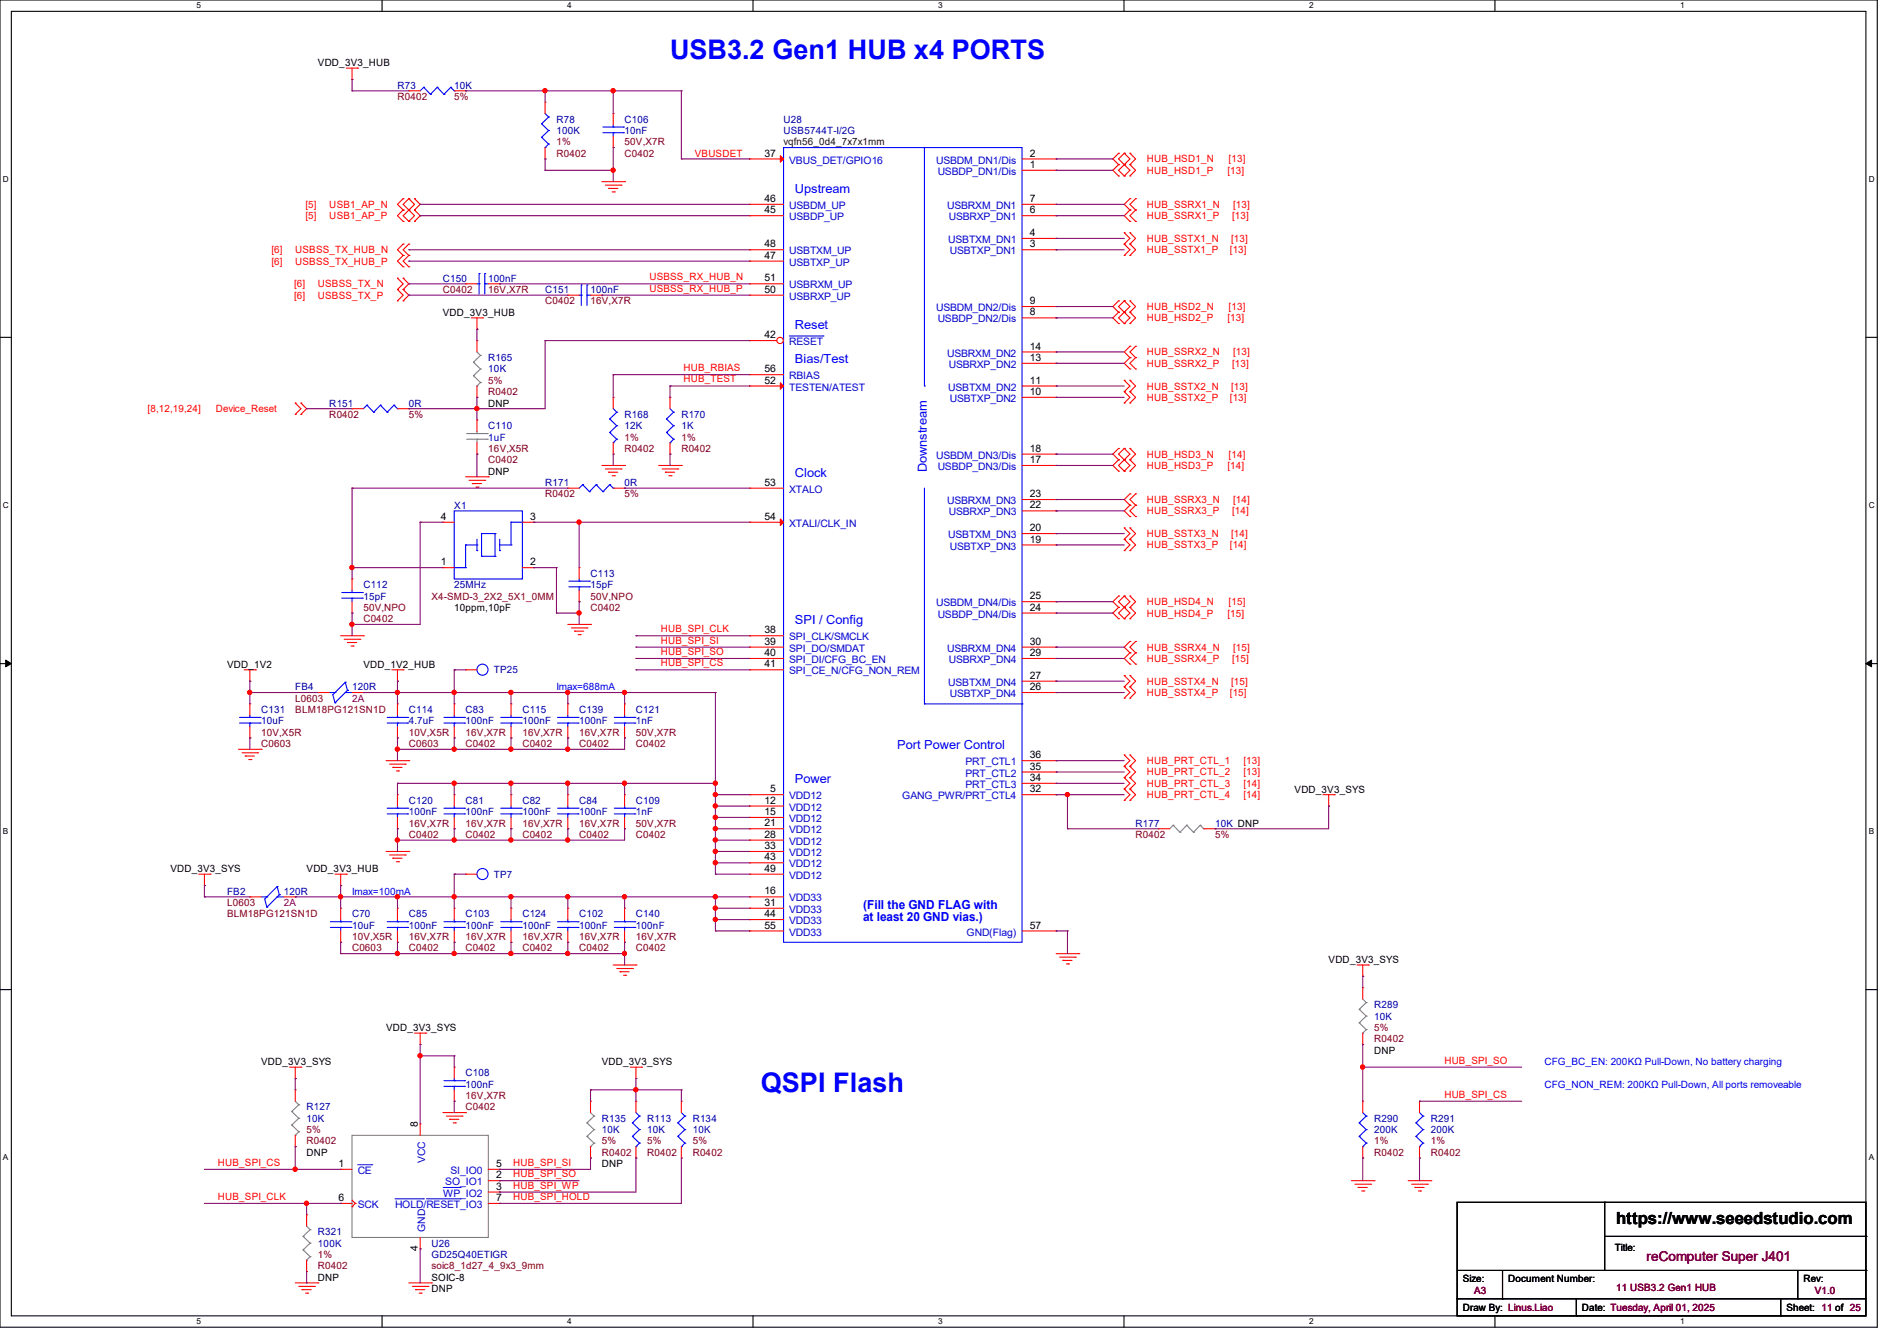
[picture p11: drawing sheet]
<svg xmlns="http://www.w3.org/2000/svg" width="297mm" height="210mm" viewBox="0 0 297 210" stroke-linecap="round" stroke-linejoin="round" font-family="sans-serif">
<defs><g id="words">
<g font-size="4.2" fill="#00f">
<text x="104.9" y="9.3">USB3.2 Gen1 HUB x4 PORTS</text>
<text x="119.1" y="171.1">QSPI Flash</text>
</g>
<text font-size="2.6" x="253" y="191.8">https://www.seeedstudio.com</text>
<text font-size="2.1" fill="#800000" x="257.8" y="197.5">reComputer Super J401</text>
<g font-size="1.9" fill="#00f">
<text x="124.5" y="30.2">Upstream</text>
<text x="124.5" y="51.6">Reset</text>
<text x="124.5" y="56.9">Bias/Test</text>
<text x="124.5" y="74.7">Clock</text>
<text x="145.1" y="74" transform="rotate(-90 145.1 74)">Downstream</text>
<text x="124.5" y="97.8">SPI / Config</text>
<text x="140.5" y="117.3">Port Power Control</text>
<text x="124.5" y="122.7">Power</text>
<text x="135.1" y="142.3">(Fill the GND FLAG with</text>
<text x="135.1" y="144.3">at least 20 GND vias.)</text>
</g>
<g font-size="1.6">
<text x="49.8" y="10.3">VDD_3V3_HUB</text>
<text x="119.7" y="24.5">37</text>
<text x="161.2" y="26.3">1</text>
<text x="161.2" y="24.5">2</text>
<text x="119.7" y="31.6">46</text>
<text x="119.7" y="33.4">45</text>
<text x="161.2" y="33.4">6</text>
<text x="161.2" y="31.6">7</text>
<text x="119.7" y="38.7">48</text>
<text x="119.7" y="40.5">47</text>
<text x="161.2" y="38.7">3</text>
<text x="161.2" y="37">4</text>
<text x="119.7" y="44.1">51</text>
<text x="119.7" y="45.8">50</text>
<text x="161.2" y="47.6">9</text>
<text x="69.3" y="49.4">VDD_3V3_HUB</text>
<text x="119.7" y="53">42</text>
<text x="161.2" y="49.4">8</text>
<text x="119.7" y="58.3">56</text>
<text x="161.2" y="54.7">14</text>
<text x="161.2" y="56.5">13</text>
<text x="76.5" y="63.7">DNP</text>
<text x="119.7" y="60.1">52</text>
<text x="161.2" y="61.8">10</text>
<text x="161.2" y="60.1">11</text>
<text x="161.2" y="70.7">18</text>
<text x="76.5" y="74.3">DNP</text>
<text x="119.7" y="76.1">53</text>
<text x="161.2" y="72.5">17</text>
<text x="161.2" y="77.9">23</text>
<text x="69" y="81.4">4</text>
<text x="83" y="81.4">3</text>
<text x="119.7" y="81.4">54</text>
<text x="161.2" y="83.2">20</text>
<text x="161.2" y="79.6">22</text>
<text x="69" y="88.5">1</text>
<text x="83" y="88.5">2</text>
<text x="161.2" y="85">19</text>
<text x="71.1" y="95.7">10ppm,10pF</text>
<text x="161.2" y="95.6">24</text>
<text x="161.2" y="93.9">25</text>
<text x="119.7" y="101">39</text>
<text x="119.7" y="99.2">38</text>
<text x="161.2" y="101">30</text>
<text x="35.6" y="104.6">VDD_1V2</text>
<text x="56.9" y="104.6">VDD_1V2_HUB</text>
<text x="119.7" y="104.5">41</text>
<text x="119.7" y="102.7">40</text>
<text x="161.2" y="106.3">27</text>
<text x="161.2" y="102.7">29</text>
<text x="161.2" y="108.1">26</text>
<text x="161.2" y="118.7">36</text>
<text x="119.7" y="125.9">12</text>
<text x="120.6" y="124.1">5</text>
<text x="161.2" y="120.5">35</text>
<text x="161.2" y="122.3">34</text>
<text x="161.2" y="124.1">32</text>
<text x="202.7" y="124.1">VDD_3V3_SYS</text>
<text x="119.7" y="127.6">15</text>
<text x="119.7" y="129.4">21</text>
<text x="119.7" y="131.2">28</text>
<text x="26.7" y="136.6">VDD_3V3_SYS</text>
<text x="48" y="136.6">VDD_3V3_HUB</text>
<text x="119.7" y="133">33</text>
<text x="119.7" y="136.5">49</text>
<text x="119.7" y="134.7">43</text>
<text x="119.7" y="140.1">16</text>
<text x="119.7" y="141.9">31</text>
<text x="119.7" y="143.6">44</text>
<text x="119.7" y="145.4">55</text>
<text x="161.2" y="145.4">57</text>
<text x="208" y="150.8">VDD_3V3_SYS</text>
<text x="60.5" y="161.5">VDD_3V3_SYS</text>
<text x="40.9" y="166.8">VDD_3V3_SYS</text>
<text x="94.2" y="166.8">VDD_3V3_SYS</text>
<text x="215.1" y="165">DNP</text>
<text x="65.4" y="176.6" transform="rotate(-90 65.4 176.6)">8</text>
<text x="48" y="181">DNP</text>
<text x="53" y="182.8">1</text>
<text x="77.7" y="184.5">2</text>
<text x="77.7" y="182.8">5</text>
<text x="94.2" y="182.8">DNP</text>
<text x="53" y="188.1">6</text>
<text x="77.7" y="186.3">3</text>
<text x="77.7" y="188.1">7</text>
<text x="65.4" y="195.9" transform="rotate(-90 65.4 195.9)">4</text>
<text x="252.8" y="196">Title:</text>
<text x="49.8" y="200.6">DNP</text>
<text x="67.6" y="202.3">DNP</text>
<text x="67.6" y="200.6">SOIC-8</text>
<text x="229" y="200.7">Size:</text>
<text x="236.1" y="200.7">Document Number:</text>
<text x="282.4" y="200.7">Rev:</text>
<text x="229" y="205.4">Draw By: Linus.Liao</text>
<text x="247.7" y="205.4">Date: Tuesday, April 01, 2025</text>
<text x="279.7" y="205.4">Sheet: 11 of 25</text>
</g>
<g font-size="1.6" fill="#0000a0">
<text x="62.2" y="13.9">R73</text>
<text x="71.1" y="13.9">10K</text>
<text x="87.1" y="19.2">R78</text>
<text x="87.1" y="21">100K</text>
<text x="97.8" y="19.2">C106</text>
<text x="97.8" y="21">10nF</text>
<text x="122.7" y="19.2">U28</text>
<text x="122.7" y="21">USB5744T-I/2G</text>
<text x="69.3" y="44.1">C150</text>
<text x="76.4" y="44.1">100nF</text>
<text x="85.3" y="45.9">C151</text>
<text x="92.4" y="45.9">100nF</text>
<text x="76.5" y="56.6">R165</text>
<text x="76.5" y="58.3">10K</text>
<text x="51.6" y="63.7">R151</text>
<text x="64" y="63.7">0R</text>
<text x="97.8" y="65.4">R168</text>
<text x="106.7" y="65.4">R170</text>
<text x="76.5" y="67.2">C110</text>
<text x="76.5" y="69">1uF</text>
<text x="97.8" y="67.2">12K</text>
<text x="106.7" y="67.2">1K</text>
<text x="85.3" y="76.1">R171</text>
<text x="97.8" y="76.1">0R</text>
<text x="71.1" y="79.7">X1</text>
<text x="56.9" y="92.1">C112</text>
<text x="56.9" y="93.9">15pF</text>
<text x="71.1" y="92.1">25MHz</text>
<text x="92.5" y="90.3">C113</text>
<text x="92.5" y="92.1">15pF</text>
<text x="77.3" y="105.4">TP25</text>
<text x="40.9" y="111.7">C131</text>
<text x="40.9" y="113.5">10uF</text>
<text x="46.2" y="108.1">FB4</text>
<text x="55.1" y="108.1">120R</text>
<text x="64" y="111.7">C114</text>
<text x="64" y="113.5">4.7uF</text>
<text x="72.9" y="111.7">C83</text>
<text x="72.9" y="113.5">100nF</text>
<text x="81.8" y="111.7">C115</text>
<text x="81.8" y="113.5">100nF</text>
<text x="90.7" y="111.7">C139</text>
<text x="90.7" y="113.5">100nF</text>
<text x="99.6" y="111.7">C121</text>
<text x="99.6" y="113.5">1nF</text>
<text x="64" y="125.9">C120</text>
<text x="72.9" y="125.9">C81</text>
<text x="81.8" y="125.9">C82</text>
<text x="90.7" y="125.9">C84</text>
<text x="99.6" y="125.9">C109</text>
<text x="64" y="127.7">100nF</text>
<text x="72.9" y="127.7">100nF</text>
<text x="81.8" y="127.7">100nF</text>
<text x="90.7" y="127.7">100nF</text>
<text x="99.6" y="127.7">1nF</text>
<text x="177.8" y="129.5">R177</text>
<text x="190.2" y="129.5">10K DNP</text>
<text x="77.3" y="137.5">TP7</text>
<text x="35.6" y="140.1">FB2</text>
<text x="44.4" y="140.1">120R</text>
<text x="55.1" y="143.7">C70</text>
<text x="64" y="143.7">C85</text>
<text x="72.9" y="143.7">C103</text>
<text x="81.8" y="143.7">C124</text>
<text x="90.7" y="143.7">C102</text>
<text x="99.6" y="143.7">C140</text>
<text x="55.1" y="145.5">10uF</text>
<text x="64" y="145.5">100nF</text>
<text x="72.9" y="145.5">100nF</text>
<text x="81.8" y="145.5">100nF</text>
<text x="90.7" y="145.5">100nF</text>
<text x="99.6" y="145.5">100nF</text>
<text x="215.1" y="157.9">R289</text>
<text x="215.1" y="159.7">10K</text>
<text x="48" y="173.9">R127</text>
<text x="72.9" y="168.6">C108</text>
<text x="72.9" y="170.3">100nF</text>
<text x="48" y="175.7">10K</text>
<text x="94.2" y="175.7">R135</text>
<text x="94.2" y="177.5">10K</text>
<text x="101.3" y="175.7">R113</text>
<text x="101.3" y="177.5">10K</text>
<text x="108.5" y="175.7">R134</text>
<text x="108.5" y="177.5">10K</text>
<text x="215.1" y="175.7">R290</text>
<text x="215.1" y="177.5">200K</text>
<text x="224" y="175.7">R291</text>
<text x="224" y="177.5">200K</text>
<text x="49.8" y="193.5">R321</text>
<text x="49.8" y="195.2">100K</text>
<text x="67.6" y="197">GD25Q40ETIGR</text>
<text x="67.6" y="195.2">U26</text>
</g>
<g font-size="1.6" fill="#800000">
<text x="62.2" y="15.7">R0402</text>
<text x="71.1" y="15.7">5%</text>
<text x="87.1" y="22.8">1%</text>
<text x="97.8" y="22.8">50V,X7R</text>
<text x="87.1" y="24.6">R0402</text>
<text x="97.8" y="24.6">C0402</text>
<text x="69.3" y="45.9">C0402</text>
<text x="76.4" y="45.9">16V,X7R</text>
<text x="85.3" y="47.7">C0402</text>
<text x="92.4" y="47.7">16V,X7R</text>
<text x="51.6" y="65.4">R0402</text>
<text x="64" y="65.4">5%</text>
<text x="76.5" y="60.1">5%</text>
<text x="76.5" y="61.9">R0402</text>
<text x="76.5" y="70.8">16V,X5R</text>
<text x="97.8" y="69">1%</text>
<text x="97.8" y="70.8">R0402</text>
<text x="106.7" y="69">1%</text>
<text x="106.7" y="70.8">R0402</text>
<text x="76.5" y="72.6">C0402</text>
<text x="85.3" y="77.9">R0402</text>
<text x="97.8" y="77.9">5%</text>
<text x="56.9" y="95.7">50V,NPO</text>
<text x="67.6" y="93.9">X4-SMD-3_2X2_5X1_0MM</text>
<text x="92.5" y="95.7">C0402</text>
<text x="92.5" y="93.9">50V,NPO</text>
<text x="56.9" y="97.4">C0402</text>
<text x="46.2" y="109.9">L0603</text>
<text x="46.2" y="111.7">BLM18PG121SN1D</text>
<text x="40.9" y="117">C0603</text>
<text x="40.9" y="115.2">10V,X5R</text>
<text x="64" y="117">C0603</text>
<text x="64" y="115.2">10V,X5R</text>
<text x="72.9" y="117">C0402</text>
<text x="72.9" y="115.2">16V,X7R</text>
<text x="81.8" y="117">C0402</text>
<text x="81.8" y="115.2">16V,X7R</text>
<text x="90.7" y="117">C0402</text>
<text x="90.7" y="115.2">16V,X7R</text>
<text x="99.6" y="117">C0402</text>
<text x="99.6" y="115.2">50V,X7R</text>
<text x="64" y="131.2">C0402</text>
<text x="64" y="129.5">16V,X7R</text>
<text x="72.9" y="131.2">C0402</text>
<text x="72.9" y="129.5">16V,X7R</text>
<text x="81.8" y="131.2">C0402</text>
<text x="81.8" y="129.5">16V,X7R</text>
<text x="90.7" y="131.2">C0402</text>
<text x="90.7" y="129.5">16V,X7R</text>
<text x="99.6" y="131.2">C0402</text>
<text x="99.6" y="129.5">50V,X7R</text>
<text x="177.8" y="131.2">R0402</text>
<text x="190.2" y="131.2">5%</text>
<text x="35.6" y="141.9">L0603</text>
<text x="35.6" y="143.7">BLM18PG121SN1D</text>
<text x="55.1" y="149">C0603</text>
<text x="55.1" y="147.2">10V,X5R</text>
<text x="64" y="149">C0402</text>
<text x="64" y="147.2">16V,X7R</text>
<text x="72.9" y="149">C0402</text>
<text x="72.9" y="147.2">16V,X7R</text>
<text x="81.8" y="149">C0402</text>
<text x="81.8" y="147.2">16V,X7R</text>
<text x="90.7" y="149">C0402</text>
<text x="90.7" y="147.2">16V,X7R</text>
<text x="99.6" y="149">C0402</text>
<text x="99.6" y="147.2">16V,X7R</text>
<text x="215.1" y="161.5">5%</text>
<text x="215.1" y="163.2">R0402</text>
<text x="72.9" y="173.9">C0402</text>
<text x="72.9" y="172.1">16V,X7R</text>
<text x="48" y="177.5">5%</text>
<text x="48" y="179.2">R0402</text>
<text x="94.2" y="179.2">5%</text>
<text x="101.3" y="179.2">5%</text>
<text x="108.5" y="179.2">5%</text>
<text x="215.1" y="179.2">1%</text>
<text x="224" y="179.2">1%</text>
<text x="94.2" y="181">R0402</text>
<text x="101.3" y="181">R0402</text>
<text x="108.5" y="181">R0402</text>
<text x="215.1" y="181">R0402</text>
<text x="224" y="181">R0402</text>
<text x="49.8" y="197">1%</text>
<text x="49.8" y="198.8">R0402</text>
<text x="67.6" y="198.8">soic8_1d27_4_9x3_9mm</text>
<text x="230.8" y="202.7">A3</text>
<text x="253" y="202.2">11 USB3.2 Gen1 HUB</text>
<text x="284.1" y="202.7">V1.0</text>
</g>
<text font-size="1.6" fill="#400000" x="122.7" y="22.8">vqfn56_0d4_7x7x1mm</text>
<g font-size="1.6" fill="#f00">
<text x="108.8" y="24.6">VBUSDET</text>
<text x="179.6" y="27.2">HUB_HSD1_P</text>
<text x="179.6" y="25.4">HUB_HSD1_N</text>
<text x="192.2" y="27.2">[13]</text>
<text x="192.4" y="25.4">[13]</text>
<text x="47.8" y="34.3">[5]</text>
<text x="47.8" y="32.6">[5]</text>
<text x="51.6" y="34.3">USB1_AP_P</text>
<text x="51.6" y="32.6">USB1_AP_N</text>
<text x="179.6" y="34.3">HUB_SSRX1_P</text>
<text x="179.6" y="32.6">HUB_SSRX1_N</text>
<text x="192.9" y="34.3">[13]</text>
<text x="193.1" y="32.6">[13]</text>
<text x="42.5" y="41.4">[6]</text>
<text x="42.5" y="39.7">[6]</text>
<text x="46.2" y="41.4">USBSS_TX_HUB_P</text>
<text x="46.2" y="39.7">USBSS_TX_HUB_N</text>
<text x="179.6" y="39.7">HUB_SSTX1_P</text>
<text x="179.6" y="37.9">HUB_SSTX1_N</text>
<text x="192.6" y="39.7">[13]</text>
<text x="192.7" y="37.9">[13]</text>
<text x="46.1" y="46.8">[6]</text>
<text x="46.1" y="45">[6]</text>
<text x="49.8" y="46.8">USBSS_TX_P</text>
<text x="49.8" y="45">USBSS_TX_N</text>
<text x="101.7" y="45.7">USBSS_RX_HUB_P</text>
<text x="101.7" y="43.9">USBSS_RX_HUB_N</text>
<text x="179.6" y="50.3">HUB_HSD2_P</text>
<text x="179.6" y="48.6">HUB_HSD2_N</text>
<text x="192.2" y="50.3">[13]</text>
<text x="192.4" y="48.6">[13]</text>
<text x="107" y="59.9">HUB_TEST</text>
<text x="107" y="58.1">HUB_RBIAS</text>
<text x="179.6" y="57.4">HUB_SSRX2_P</text>
<text x="179.6" y="55.7">HUB_SSRX2_N</text>
<text x="192.9" y="57.4">[13]</text>
<text x="193.1" y="55.7">[13]</text>
<text x="23.1" y="64.6">[8,12,19,24]</text>
<text x="33.8" y="64.6">Device_Reset</text>
<text x="179.6" y="62.8">HUB_SSTX2_P</text>
<text x="179.6" y="61">HUB_SSTX2_N</text>
<text x="192.6" y="62.8">[13]</text>
<text x="192.7" y="61">[13]</text>
<text x="179.6" y="71.7">HUB_HSD3_N</text>
<text x="192.4" y="71.7">[14]</text>
<text x="179.6" y="73.4">HUB_HSD3_P</text>
<text x="192.2" y="73.4">[14]</text>
<text x="179.6" y="80.6">HUB_SSRX3_P</text>
<text x="179.6" y="78.8">HUB_SSRX3_N</text>
<text x="192.9" y="80.6">[14]</text>
<text x="193.1" y="78.8">[14]</text>
<text x="179.6" y="85.9">HUB_SSTX3_P</text>
<text x="179.6" y="84.1">HUB_SSTX3_N</text>
<text x="192.6" y="85.9">[14]</text>
<text x="192.7" y="84.1">[14]</text>
<text x="179.6" y="94.8">HUB_HSD4_N</text>
<text x="192.4" y="94.8">[15]</text>
<text x="103.5" y="100.8">HUB_SPI_SI</text>
<text x="103.5" y="99">HUB_SPI_CLK</text>
<text x="179.6" y="96.6">HUB_HSD4_P</text>
<text x="179.6" y="101.9">HUB_SSRX4_N</text>
<text x="192.2" y="96.6">[15]</text>
<text x="193.1" y="101.9">[15]</text>
<text x="103.5" y="102.6">HUB_SPI_SO</text>
<text x="103.5" y="104.3">HUB_SPI_CS</text>
<text x="179.6" y="107.2">HUB_SSTX4_N</text>
<text x="179.6" y="103.7">HUB_SSRX4_P</text>
<text x="192.7" y="107.2">[15]</text>
<text x="192.9" y="103.7">[15]</text>
<text x="179.6" y="109">HUB_SSTX4_P</text>
<text x="192.6" y="109">[15]</text>
<text x="179.6" y="119.7">HUB_PRT_CTL_1</text>
<text x="194.7" y="119.7">[13]</text>
<text x="179.6" y="121.5">HUB_PRT_CTL_2</text>
<text x="179.6" y="123.2">HUB_PRT_CTL_3</text>
<text x="179.6" y="125">HUB_PRT_CTL_4</text>
<text x="194.7" y="121.5">[13]</text>
<text x="194.7" y="123.2">[14]</text>
<text x="194.7" y="125">[14]</text>
<text x="226.1" y="166.6">HUB_SPI_SO</text>
<text x="226.1" y="171.9">HUB_SPI_CS</text>
<text x="34.1" y="182.6">HUB_SPI_CS</text>
<text x="80.3" y="182.6">HUB_SPI_SI</text>
<text x="80.3" y="184.4">HUB_SPI_SO</text>
<text x="34.1" y="187.9">HUB_SPI_CLK</text>
<text x="80.3" y="186.1">HUB_SPI_WP</text>
<text x="80.3" y="187.9">HUB_SPI_HOLD</text>
</g>
<g font-size="1.6" fill="#00c">
<text x="123.6" y="25.6">VBUS_DET/GPIO16</text>
<text x="146.6" y="25.6">USBDM_DN1/Dis</text>
<text x="146.8" y="27.4">USBDP_DN1/Dis</text>
<text x="123.6" y="32.7">USBDM_UP</text>
<text x="123.6" y="34.5">USBDP_UP</text>
<text x="148.3" y="32.7">USBRXM_DN1</text>
<text x="148.5" y="34.5">USBRXP_DN1</text>
<text x="123.6" y="39.8">USBTXM_UP</text>
<text x="123.6" y="41.6">USBTXP_UP</text>
<text x="148.5" y="38.1">USBTXM_DN1</text>
<text x="148.7" y="39.8">USBTXP_DN1</text>
<text x="123.6" y="45.2">USBRXM_UP</text>
<text x="123.6" y="46.9">USBRXP_UP</text>
<text x="146.6" y="48.7">USBDM_DN2/Dis</text>
<text x="146.8" y="50.5">USBDP_DN2/Dis</text>
<text x="123.6" y="54.1">RESET</text>
<text x="123.6" y="59.4">RBIAS</text>
<text x="148.3" y="55.8">USBRXM_DN2</text>
<text x="148.5" y="57.6">USBRXP_DN2</text>
<text x="123.6" y="61.2">TESTEN/ATEST</text>
<text x="148.5" y="61.2">USBTXM_DN2</text>
<text x="148.7" y="63">USBTXP_DN2</text>
<text x="146.6" y="71.8">USBDM_DN3/Dis</text>
<text x="123.6" y="77.2">XTALO</text>
<text x="146.8" y="73.6">USBDP_DN3/Dis</text>
<text x="123.6" y="82.5">XTALI/CLK_IN</text>
<text x="148.3" y="79">USBRXM_DN3</text>
<text x="148.5" y="80.7">USBRXP_DN3</text>
<text x="148.5" y="84.3">USBTXM_DN3</text>
<text x="148.7" y="86.1">USBTXP_DN3</text>
<text x="146.6" y="95">USBDM_DN4/Dis</text>
<text x="123.6" y="100.3">SPI_CLK/SMCLK</text>
<text x="146.8" y="96.7">USBDP_DN4/Dis</text>
<text x="123.6" y="105.6">SPI_CE_N/CFG_NON_REM</text>
<text x="123.6" y="103.8">SPI_DI/CFG_BC_EN</text>
<text x="123.6" y="102.1">SPI_DO/SMDAT</text>
<text x="148.3" y="102.1">USBRXM_DN4</text>
<text x="148.5" y="107.4">USBTXM_DN4</text>
<text x="148.5" y="103.8">USBRXP_DN4</text>
<text x="148.7" y="109.2">USBTXP_DN4</text>
<text x="151.2" y="119.8">PRT_CTL1</text>
<text x="123.6" y="125.2">VDD12</text>
<text x="141.3" y="125.2">GANG_PWR/PRT_CTL4</text>
<text x="151.2" y="121.6">PRT_CTL2</text>
<text x="151.2" y="123.4">PRT_CTL3</text>
<text x="123.6" y="128.7">VDD12</text>
<text x="123.6" y="130.5">VDD12</text>
<text x="123.6" y="127">VDD12</text>
<text x="123.6" y="132.3">VDD12</text>
<text x="123.6" y="134.1">VDD12</text>
<text x="123.6" y="137.6">VDD12</text>
<text x="123.6" y="135.8">VDD12</text>
<text x="123.6" y="141.2">VDD33</text>
<text x="123.6" y="143">VDD33</text>
<text x="123.6" y="144.7">VDD33</text>
<text x="123.6" y="146.5">VDD33</text>
<text x="151.3" y="146.5">GND(Flag)</text>
<text x="56" y="183.9">CE</text>
<text x="66.5" y="182.2" transform="rotate(-90 66.5 182.2)">VCC</text>
<text x="69.7" y="185.6">SO_IO1</text>
<text x="70.5" y="183.9">SI_IO0</text>
<text x="56" y="189.2">SCK</text>
<text x="61.8" y="189.2">HOLD/RESET_IO3</text>
<text x="69.4" y="187.4">WP_IO2</text>
<text x="66.5" y="192.9" transform="rotate(-90 66.5 192.9)">GND</text>
</g>
<g font-size="1.6" fill="#800040">
<text x="55.1" y="109.9">2A</text>
<text x="44.4" y="141.9">2A</text>
</g>
<g font-size="1.6" fill="#00f">
<text x="87.1" y="108.1">Imax=688mA</text>
<text x="55.1" y="140.1">Imax=100mA</text>
<text x="241.8" y="166.8">CFG_BC_EN: 200KΩ Pull-Down, No battery charging</text>
<text x="241.8" y="170.3">CFG_NON_REM: 200KΩ Pull-Down, All ports removeable</text>
</g>
<g font-size="1.3">
<text x="30.8" y="1.3">5</text>
<text x="88.8" y="1.3">4</text>
<text x="146.9" y="1.3">3</text>
<text x="205" y="1.3">2</text>
<text x="263.1" y="1.3">1</text>
<text x=".5" y="28.4">D</text>
<text x="292.6" y="28.4">D</text>
<text x=".5" y="79.5">C</text>
<text x="292.6" y="79.5">C</text>
<text x=".5" y="130.6">B</text>
<text x="292.6" y="130.6">B</text>
<text x=".5" y="181.7">A</text>
<text x="292.6" y="181.7">A</text>
<text x="30.8" y="207.4">5</text>
<text x="88.8" y="207.4">4</text>
<text x="146.9" y="207.4">3</text>
<text x="205" y="207.4">2</text>
<text x="263.1" y="207.4">1</text>
</g>
</g></defs>
<path d="M0 0h293.9v207.9h-293.9zM1.8 1.8h290.3v204.3h-290.3z" fill="none" stroke="#000" stroke-width=".17"/>
<g fill="#fff">
<path d="M30.8 .2h.7v1.4h-.7z"/>
<path d="M30.8 206.2h.7v1.4h-.7z"/>
</g>
<path d="M59.8 0v1.8M59.8 206.1v1.8" fill="none" stroke="#000" stroke-width=".17"/>
<g fill="#fff">
<path d="M88.8 .2h.7v1.4h-.7z"/>
<path d="M88.8 206.2h.7v1.4h-.7z"/>
</g>
<path d="M117.9 0v1.8M117.9 206.1v1.8" fill="none" stroke="#000" stroke-width=".17"/>
<g fill="#fff">
<path d="M146.9 .2h.7v1.4h-.7z"/>
<path d="M146.9 206.2h.7v1.4h-.7z"/>
</g>
<path d="M176 0v1.8M176 206.1v1.8" fill="none" stroke="#000" stroke-width=".17"/>
<g fill="#fff">
<path d="M205 .2h.7v1.4h-.7z"/>
<path d="M205 206.2h.7v1.4h-.7z"/>
</g>
<path d="M234.1 0v1.8M234.1 206.1v1.8" fill="none" stroke="#000" stroke-width=".17"/>
<g fill="#fff">
<path d="M263.1 .2h.6v1.4h-.6z"/>
<path d="M263.1 206.2h.6v1.4h-.6z"/>
<path d="M.5 27.3h.9v1.4h-.9z"/>
<path d="M292.6 27.3h.9v1.4h-.9z"/>
<path d="M.5 78.4h.9v1.4h-.9z"/>
<path d="M292.6 78.4h.9v1.4h-.9z"/>
</g>
<path d="M0 52.8h1.8M292.1 52.8h1.8" fill="none" stroke="#000" stroke-width=".17"/>
<g fill="#fff">
<path d="M.5 129.5h.8v1.4h-.8z"/>
<path d="M292.6 129.5h.8v1.4h-.8z"/>
</g>
<path d="M0 103.9h1.8M292.1 103.9h1.8" fill="none" stroke="#000" stroke-width=".17"/>
<path d="M.9 103.4l.9 .5-.9 .5zM292.1 103.9l.9-.5v1z" fill="#000" stroke="#000" stroke-width=".16"/>
<g fill="#fff">
<path d="M.5 180.5h.8v1.4h-.8z"/>
<path d="M292.6 180.5h.8v1.4h-.8z"/>
</g>
<g fill="none" stroke="#000" stroke-width=".17">
<path d="M0 155h1.8M292.1 155h1.8M228.1 188.3h64v17.8h-64zM228.1 199h64M235.2 199v4.4M251.2 188.3h.1M251.2 188.3v10.7M251.2 193.6h40.9M281.5 199v4.4M292.1 199h.1M292.1 193.6h.1M228.1 203.4h.1"/>
<path d="M228.1 203.4h64M235.2 203.4h.1M246.8 206.1h.1M246.8 203.4v2.7M278.8 206.1h.1M278.8 203.4v2.7M281.5 203.4h.1"/>
</g>
<g fill="none" stroke="#f00" stroke-width=".17">
<path d="M54.2 10.7h1.8M55.1 12.4h.1M55.1 10.7v1.7M56 10.7h.1M64 14.2h.1M64 14.2h1.8M71.1 14.2h1.8M72.9 14.2h.1M85.3 16h.1M85.3 16v1.8M96 17.8h.1M96 17.8v1.8"/>
<path d="M63.1 32.9h.1M63.1 34.7h.1M63.1 31.1h.1M63.1 38.2h.1M63.1 32.9l-.9 .9 .9 .9M63.1 31.1l-.9 .9 .9 .9M63.1 38.2l-.9 .9 .9 .9M64 34.7h.1M64 32.9h.1M64 31.1h.1M64 38.2h.1M64 31.1l.9 .9-1.8 1.8 .9 .9"/>
<path d="M64 31.1l-.9 .9 1.8 1.8-.9 .9M64 38.2l-.9 .9 .9 .9M64.9 32.9h.1M64.9 34.7h.1M64.9 31.1h.1M64.9 32.9l.9 .9-.9 .9M64.9 31.1l.9 .9-.9 .9M85.3 24.9h.1M85.3 23.1v1.8M94.2 28.4h3.6M94.8 29h2.4M95.3 29.5h.1"/>
<path d="M95.3 29.5h1.4M95.8 30.1h.4M96 23.1h.1M96 21.3v1.8M96.2 30.1h.1M97.2 29h.1M97.8 28.4h.1M160 26.7h5.4M160 24.9h5.4M160 39.1h5.4M160 37.3h5.4M160 33.8h5.4"/>
<path d="M160 32h5.4M165.4 26.7h.1M165.4 24.9h.1M165.4 39.1h.1M165.4 37.3h.1M165.4 33.8h.1M165.4 32h.1M175.1 25.8h.1M175.1 27.6h.1M175.1 24h.1M175.1 25.8l-.9 .9 .9 .9M175.1 24l-.9 .9 .9 .9"/>
<path d="M176 27.6h.1M176 25.8h.1M176 24h.1M176 38.2h.1M176 36.4h.1M176 24l-.9 .9 1.8 1.8-.9 .9M176 24l.9 .9-1.8 1.8 .9 .9M176 38.2l.9 .9-.9 .9M176 36.4l.9 .9-.9 .9M176.9 25.8h.1M176.9 27.6h.1M176.9 24h.1"/>
<path d="M176.9 38.2h.1M176.9 36.4h.1M176.9 32.9h.1M176.9 34.7h.1M176.9 31.1h.1M176.9 25.8l.9 .9-.9 .9M176.9 24l.9 .9-.9 .9M176.9 38.2l.9 .9-.9 .9M176.9 36.4l.9 .9-.9 .9M176.9 32.9l-.9 .9 .9 .9M176.9 31.1l-.9 .9 .9 .9M177.8 34.7h.1"/>
<path d="M177.8 32.9h.1M177.8 31.1h.1M177.8 32.9l-.9 .9 .9 .9M177.8 31.1l-.9 .9 .9 .9M62.2 47.1h.1M62.2 45.3h.1M62.2 43.6h.1M62.2 45.3l.9 .9-.9 .9M62.2 43.6l.9 .8-.9 .9M63.1 40h.1M63.1 41.8h.1M63.1 45.3h.1"/>
<path d="M63.1 47.1h.1M63.1 43.6h.1M63.1 40l-.9 .9 .9 .9M63.1 45.3l.9 .9-.9 .9M63.1 43.6l.9 .8-.9 .9M64 40h.1M64 41.8h.1M64 40l-.9 .9 .9 .9M72.9 44.4h.1M72.9 44.4h1.8M73.8 49.8h1.8M74.7 51.6h.1"/>
<path d="M74.7 53.3h.1M74.7 49.8v1.8M74.7 53.3v1.8M75.6 49.8h.1M76.5 44.4h1.7M78.2 44.4h.1M88.9 46.2h.1M88.9 46.2h1.8M92.5 46.2h1.7M94.2 46.2h.1M160 48h5.4M160 55.1h5.4"/>
<path d="M165.4 48h.1M165.4 55.1h.1M175.1 48.9h.1M175.1 50.7h.1M175.1 47.1h.1M175.1 48.9l-.9 .9 .9 .9M175.1 47.1l-.9 .9 .9 .9M176 40h.1M176 50.7h.1M176 48.9h.1M176 47.1h.1M176 59.6h.1"/>
<path d="M176 47.1l-.9 .9 1.8 1.8-.9 .9M176 47.1l.9 .9-1.8 1.8 .9 .9M176 59.6l.9 .9-.9 .8M176.9 40h.1M176.9 48.9h.1M176.9 50.7h.1M176.9 47.1h.1M176.9 59.6h.1M176.9 56h.1M176.9 57.8h.1M176.9 54.2h.1M176.9 48.9l.9 .9-.9 .9"/>
<path d="M176.9 47.1l.9 .9-.9 .9M176.9 59.6l.9 .9-.9 .8M176.9 56l-.9 .9 .9 .9M176.9 54.2l-.9 .9 .9 .9M177.8 57.8h.1M177.8 56h.1M177.8 54.2h.1M177.8 56l-.9 .9 .9 .9M177.8 54.2l-.9 .9 .9 .9M46.2 64.9h.1M46.2 63.1h.1M46.2 63.1l.9 .9-.9 .9"/>
<path d="M47.1 63.1h.1M47.1 64.9h.1M47.1 63.1l.9 .9-.9 .9M55.1 64h.1M55.1 64h1.8M62.2 64h1.8M64 64h.1M72.9 74.7h3.6M73.4 75.2h2.5M74 75.7h.1M74 75.7h1.4M74.5 76.3h.3"/>
<path d="M74.7 62.2h.1M74.7 65.8h.1M74.7 71.1h.1M74.7 60.5v1.7M74.7 65.8v1.8M74.7 69.3v1.8M74.8 76.3h.1M75.9 75.2h.1M76.5 74.7h.1M88.9 76.5h.1M88.9 76.5h1.8M94.2 72.9h3.6"/>
<path d="M94.8 73.4h2.4M95.3 74h.1M95.3 74h1.4M95.8 74.5h.4M96 62.2h.1M96 71.1h.1M96 62.2v1.8M96 69.3v1.8M96 76.5h1.8M96.2 74.5h.1M97.2 73.4h.1M97.8 72.9h.1"/>
<path d="M97.8 76.5h.1M103.1 72.9h3.6M103.7 73.4h2.4M104.2 74h.1M104.2 74h1.4M104.7 74.5h.4M104.9 62.2h.1M104.9 71.1h.1M104.9 62.2v1.8M104.9 69.3v1.8M105.1 74.5h.1M106.1 73.4h.1"/>
<path d="M106.7 72.9h.1M160 72.9h5.4M160 71.1h5.4M160 78.2h5.4M165.4 72.9h.1M165.4 71.1h.1M165.4 78.2h.1M175.1 72h.1M175.1 73.8h.1M175.1 70.2h.1M175.1 72l-.9 .9 .9 .9M175.1 70.2l-.9 .9 .9 .9"/>
<path d="M176 61.3h.1M176 63.1h.1M176 73.8h.1M176 72h.1M176 70.2h.1M176 61.3l.9 .9-.9 .9M176 70.2l-.9 .9 1.8 1.8-.9 .9M176 70.2l.9 .9-1.8 1.8 .9 .9M176.9 61.3h.1M176.9 63.1h.1M176.9 72h.1M176.9 73.8h.1"/>
<path d="M176.9 70.2h.1M176.9 79.1h.1M176.9 77.3h.1M176.9 61.3l.9 .9-.9 .9M176.9 72l.9 .9-.9 .9M176.9 70.2l.9 .9-.9 .9M176.9 79.1l-.9 .9 .9 .9M176.9 77.3l-.9 .9 .9 .9M177.8 79.1h.1M177.8 77.3h.1M177.8 79.1l-.9 .9 .9 .9M177.8 77.3l-.9 .9 .9 .9"/>
<path d="M53.3 99.6h3.6M55.1 90.7h.1M55.1 96h.1M55.1 90.7v1.8M55.1 94.2v1.8M56.9 99.6h.1M69.3 88.9h.1M69.3 81.8h.1M69.3 88.9h1.8M69.3 81.8h1.8M81.8 88.9h1.8M81.8 81.8h1.8"/>
<path d="M83.6 81.8h.1M83.6 88.9h.1M88.9 97.8h3.6M89.5 98.3h2.4M90 98.8h.1M90 98.8h1.4M90.5 99.4h.3M90.7 88.9h.1M90.7 94.2h.1M90.7 88.9v1.8M90.7 92.5v1.7M90.8 99.4h.1"/>
<path d="M91.9 98.3h.1M92.5 97.8h.1M160 85.3h5.4M160 83.6h5.4M160 80h5.4M160 96h5.4M160 94.2h5.4M165.4 85.3h.1M165.4 83.6h.1M165.4 80h.1M165.4 96h.1M165.4 94.2h.1"/>
<path d="M175.1 95.1h.1M175.1 96.9h.1M175.1 93.3h.1M175.1 95.1l-.9 .9 .9 .9M175.1 93.3l-.9 .9 .9 .9M176 84.5h.1M176 86.2h.1M176 82.7h.1M176 96.9h.1M176 95.1h.1M176 93.3h.1M176 84.5l.9 .8-.9 .9"/>
<path d="M176 82.7l.9 .9-.9 .9M176 93.3l-.9 .9 1.8 1.8-.9 .9M176 93.3l.9 .9-1.8 1.8 .9 .9M176.9 84.5h.1M176.9 86.2h.1M176.9 82.7h.1M176.9 80.9h.1M176.9 95.1h.1M176.9 96.9h.1M176.9 93.3h.1M176.9 84.5l.9 .8-.9 .9M176.9 82.7l.9 .9-.9 .9"/>
<path d="M176.9 95.1l.9 .9-.9 .9M176.9 93.3l.9 .9-.9 .9M177.8 80.9h.1M37.3 117.3h3.6M37.9 117.9h2.4M38.2 104.9h1.8M38.4 118.4h.1M38.4 118.4h1.4M38.9 119h.4M39.1 106.7h.1M39.1 110.2h.1M39.1 115.6h.1"/>
<path d="M39.1 104.9v1.8M39.1 110.2v1.8M39.1 113.8v1.8M39.3 119h.1M40 104.9h.1M40.3 117.9h.1M40.9 117.3h.1M49.8 108.5h.1M49.8 108.5h1.8M53.9 100.1h2.4M54.4 100.6h.1M54.4 100.6h1.4"/>
<path d="M54.9 101.2h.4M55.1 108.5h1.8M55.3 101.2h.1M56.3 100.1h.1M56.9 108.5h.1M60.5 119.1h3.5M61 119.7h2.5M61.3 104.9h1.8M62.2 106.7h.1M62.2 110.2h.1M62.2 115.6h.1M62.2 104.9v1.8"/>
<path d="M62.2 110.2v1.8M62.2 113.8v1.8M63.1 104.9h.1M63.5 119.7h.1M64 119.1h.1M71.1 110.2h.1M71.1 115.6h.1M71.1 110.2v1.8M71.1 113.8v1.8M72.9 104.9h.1M72.9 104.9h1.8M80 110.2h.1"/>
<path d="M80 115.6h.1M80 110.2v1.8M80 113.8v1.8M88.9 110.2h.1M88.9 115.6h.1M88.9 110.2v1.8M88.9 113.8v1.8M97.8 110.2h.1M97.8 115.6h.1M97.8 110.2v1.8M97.8 113.8v1.8M160 108.5h5.4"/>
<path d="M160 106.7h5.4M165.4 108.5h.1M165.4 106.7h.1M176 107.6h.1M176 109.3h.1M176 105.8h.1M176 118.2h.1M176 107.6l.9 .9-.9 .8M176 105.8l.9 .9-.9 .9M176 118.2l.9 .9-.9 .9M176.9 107.6h.1M176.9 109.3h.1"/>
<path d="M176.9 105.8h.1M176.9 102.2h.1M176.9 104h.1M176.9 100.5h.1M176.9 118.2h.1M176.9 107.6l.9 .9-.9 .8M176.9 105.8l.9 .9-.9 .9M176.9 102.2l-.9 .9 .9 .9M176.9 100.5l-.9 .8 .9 .9M176.9 118.2l.9 .9-.9 .9M177.8 104h.1M177.8 102.2h.1"/>
<path d="M177.8 100.5h.1M177.8 102.2l-.9 .9 .9 .9M177.8 100.5l-.9 .8 .9 .9M31.1 136.9h1.8M32 138.7h.1M32 136.9v1.8M32.9 136.9h.1M52.5 136.9h1.7M53.3 138.7h.1M53.3 136.9v1.8M54.2 136.9h.1M60.5 133.3h3.5"/>
<path d="M61 133.9h2.5M61.5 120.2h.1M61.5 134.4h.1M61.5 120.2h1.4M61.5 134.4h1.4M62.1 120.7h.3M62.1 135h.3M62.2 124.5h.1M62.2 129.8h.1M62.2 124.5v1.7M62.2 128v1.8M62.4 120.7h.1"/>
<path d="M62.4 135h.1M63.5 133.9h.1M64 133.3h.1M71.1 124.5h.1M71.1 129.8h.1M71.1 124.5v1.7M71.1 128v1.8M72.9 136.9h.1M72.9 136.9h1.8M80 124.5h.1M80 129.8h.1M80 124.5v1.7"/>
<path d="M80 128v1.8M88.9 124.5h.1M88.9 129.8h.1M88.9 124.5v1.7M88.9 128v1.8M97.8 124.5h.1M97.8 129.8h.1M97.8 124.5v1.7M97.8 128v1.8M117.3 128h.1M117.3 129.8h.1M117.3 131.6h.1"/>
<path d="M117.3 129.8h5.4M117.3 128h5.4M117.3 131.6h5.4M176 120h.1M176 121.8h.1M176 123.6h.1M176 125.3h.1M176 120l.9 .9-.9 .9M176 121.8l.9 .9-.9 .9M176 123.6l.9 .9-.9 .8M176.9 120h.1M176.9 121.8h.1"/>
<path d="M176.9 123.6h.1M176.9 125.3h.1M176.9 120l.9 .9-.9 .9M176.9 121.8l.9 .9-.9 .9M176.9 123.6l.9 .9-.9 .8M181.4 129.8h.1M181.4 129.8h1.7M188.5 129.8h1.7M190.2 129.8h.1M207.1 124.5h1.8M208 126.2h.1M208 124.5v1.7"/>
<path d="M208.9 124.5h.1M39.1 140.5h.1M39.1 140.5h1.8M44.4 140.5h1.8M46.2 140.5h.1M53.3 142.2h.1M53.3 147.6h.1M53.3 142.2v1.8M53.3 145.8v1.8M62.2 142.2h.1M62.2 147.6h.1M62.2 142.2v1.8"/>
<path d="M62.2 145.8v1.8M71.1 142.2h.1M71.1 147.6h.1M71.1 142.2v1.8M71.1 145.8v1.8M80 142.2h.1M80 147.6h.1M80 142.2v1.8M80 145.8v1.8M88.9 142.2h.1M88.9 147.6h.1M88.9 142.2v1.8"/>
<path d="M88.9 145.8v1.8M96 151.1h3.6M96.6 151.7h2.4M97.1 152.2h.1M97.1 152.2h1.4M97.6 152.7h.4M97.8 142.2h.1M97.8 147.6h.1M97.8 142.2v1.8M97.8 145.8v1.8M98 152.7h.1M99 151.7h.1"/>
<path d="M99.6 151.1h.1M117.3 140.5h.1M117.3 140.5h5.4M165.4 149.4h3.5M165.9 149.9h2.5M166.4 150.4h.1M166.4 150.4h1.5M167 151h.3M167.3 151h.1M168.4 149.9h.1M168.9 149.4h.1M212.5 151.1h1.7"/>
<path d="M213.4 152.9h.1M213.4 154.7h.1M213.4 151.1v1.8M213.4 154.7v1.8M214.2 151.1h.1M45.3 167.1h1.8M46.2 168.9h.1M46.2 170.7h.1M46.2 179.6h.1M46.2 167.1v1.8M46.2 170.7v1.8M46.2 177.8v1.8"/>
<path d="M47.1 167.1h.1M64.9 161.8h1.8M65.8 163.6h.1M65.8 176h.1M65.8 161.8v1.8M65.8 176v1.8M66.7 161.8h.1M69.3 174.2h3.6M69.9 174.8h2.4M70.4 175.3h.1M70.4 175.3h1.4M71 175.9h.3"/>
<path d="M71.1 167.1h.1M71.1 172.5h.1M71.1 167.1v1.8M71.1 170.7v1.8M71.3 175.9h.1M72.3 174.8h.1M72.9 174.2h.1M92.5 172.5h.1M92.5 172.5v1.7M92.5 179.6v1.8M98.7 167.1h1.8M99.6 168.9h.1"/>
<path d="M99.6 172.5h.1M99.6 167.1v1.8M99.6 172.5v1.7M99.6 179.6v1.8M100.5 167.1h.1M106.7 172.5h.1M106.7 172.5v1.7M106.7 179.6v1.8M213.4 163.6h.1M213.4 172.5h.1M213.4 161.8v1.8M213.4 172.5v1.7"/>
<path d="M213.4 179.6v1.8M222.2 172.5h.1M222.2 172.5v1.7M222.2 179.6v1.8M48 190.2h.1M48 199.1h.1M48 190.2v1.8M48 197.4v1.7M53.3 183.1h.1M53.3 188.5h.1M53.3 183.1h1.8M53.3 188.5h1.8"/>
<path d="M55.1 189h.1M55.1 188l.5 .5M55.6 188.5h.1M55.6 188.5l-.5 .5M65.8 195.6h.1M65.8 193.8v1.8M76.5 184.9h1.7M76.5 183.1h1.7M76.5 186.7h1.7M76.5 188.5h1.7M78.2 184.9h.1M78.2 186.7h.1"/>
<path d="M78.2 183.1h.1M78.2 188.5h.1M92.5 181.4h.1M99.6 181.4h.1M106.7 181.4h.1M211.6 184.9h3.5M212.1 185.5h2.5M212.6 186h.1M212.6 186h1.5M213.2 186.5h.3M213.4 181.4h.1M213.5 186.5h.1"/>
<path d="M214.6 185.5h.1M215.1 184.9h.1M220.5 184.9h3.5M221 185.5h2.5M221.5 186h.1M221.5 186h1.5M222.1 186.5h.3M222.2 181.4h.1M222.4 186.5h.1M223.5 185.5h.1M224 184.9h.1M46.2 200.9h3.6"/>
<path d="M46.8 201.5h2.4M47.3 202h.1M47.3 202h1.4M47.8 202.5h.4M48.2 202.5h.1M49.2 201.5h.1M49.8 200.9h.1M64 200.9h3.6M64.6 201.5h2.4M65.1 202h.1M65.1 202h1.4M65.6 202.5h.4"/>
<path d="M66 202.5h.1M67 201.5h.1M67.6 200.9h.1"/>
</g>
<g fill="none" stroke="#00f" stroke-width=".17">
<path d="M66.3 13.7h.1M66.3 13.7l-.5 .5M66.3 13.7l1.1 1.1M67.4 14.8h.1M68.5 13.7h.1M68.5 13.7l-1.1 1.1M68.5 13.7l1 1.1M69.5 14.8h.1M70.6 13.7h.1M70.6 13.7l-1.1 1.1M70.6 13.7l.5 .5M71.1 14.2h.1"/>
<path d="M84.8 19.4h.1M84.8 19.4l1.1 1M85.3 17.8l.6 .5M85.9 18.3h.1M85.9 18.3l-1.1 1.1M94.4 19.9h3.2M96 19.9h.1M96 19.6v.3M97.6 19.9h.1M84.8 21.5h.1M84.8 21.5l1.1 1.1M85.3 23.1h.1"/>
<path d="M85.9 20.4h.1M85.9 22.6h.1M85.9 20.4l-1.1 1.1M85.9 22.6l-.6 .5M94.4 20.8h3.2M96 20.8h.1M96 20.8v.5M97.6 20.8h.1M122.7 23.1h37.3v124.5h-37.3zM144.7 23.1v37.4M74.7 44.4h.3M75 42.8h.1"/>
<path d="M75 44.4h.1M75 42.8v3.3M75.9 44.4h.1M75.9 42.8h.1M75.9 44.4h.6M75.9 42.8v3.3M90.7 46.2h.3M91 44.6h.1M91 46.2h.1M91 44.6v3.2M91.9 46.2h.1M91.9 44.6h.1"/>
<path d="M91.9 46.2h.6M91.9 44.6v3.2M57.4 63.5h.1M57.4 63.5l-.5 .5M57.4 63.5l1.1 1.1M58.5 64.6h.1M59.6 63.5h.1M59.6 63.5l-1.1 1.1M59.6 63.5l1 1.1M60.6 64.6h.1M61.7 63.5h.1M61.7 63.5l-1.1 1.1"/>
<path d="M61.7 63.5l.5 .5M62.2 64h.1M91.2 75.9h.1M91.2 75.9l-.5 .6M91.2 75.9l1.1 1.1M92.3 77h.1M93.3 75.9h.1M93.3 75.9l-1 1.1M93.3 75.9l1.1 1.1M94.4 77h.1M95.5 65.6h.1M95.5 67.7h.1"/>
<path d="M95.5 75.9h.1M95.5 65.6l1.1 1.1M95.5 67.7l1.1 1.1M95.5 75.9l-1.1 1.1M95.5 75.9l.5 .6M96 69.3h.1M96 76.5h.1M96 64l.6 .6M96.6 64.6h.1M96.6 66.7h.1M96.6 68.8h.1M96.6 64.6l-1.1 1"/>
<path d="M96.6 66.7l-1.1 1M96.6 68.8l-.6 .5M104.4 65.6h.1M104.4 67.7h.1M104.4 65.6l1.1 1.1M104.4 67.7l1.1 1.1M104.9 69.3h.1M104.9 64l.6 .6M105.5 64.6h.1M105.5 66.7h.1M105.5 68.8h.1M105.5 64.6l-1.1 1"/>
<path d="M105.5 66.7l-1.1 1M105.5 68.8l-.6 .5M144.7 60.5h.1M144.7 76.5v33.7M53.5 92.8h3.2M53.5 93.7h3.2M55.1 93.7h.1M55.1 92.8h.1M55.1 92.5v.3M55.1 93.7v.5M56.7 92.8h.1M56.7 93.7h.1"/>
<path d="M71.1 80h10.7v10.7h-10.7zM71.1 88.9h1.8M72.9 88.9h.1M72.9 85.3h.1M72.9 85.3h1.8M72.9 85.3v3.6M74.7 86.2h.1M74.7 85.3h.1M74.7 84.5v1.7M75.4 87.1h.1M75.4 83.6h.1M75.4 83.6v3.5"/>
<path d="M75.4 87.1h2.1M75.4 83.6h2.1M77.5 87.1h.1M77.5 83.6h.1M77.5 83.6v3.5M78.2 86.2h.1M78.2 84.5v1.7M78.2 85.3h1.8M80 85.3h.1M80 81.8h.1M80 81.8v3.5M80 81.8h1.8"/>
<path d="M81.8 81.8h.1M89.1 91h3.2M89.1 91.9h3.2M90.7 91.9h.1M90.7 91h.1M90.7 90.7v.3M90.7 91.9v.6M92.3 91h.1M92.3 91.9h.1M37.5 112.4h3.2M37.5 113.2h3.2M39.1 113.2h.1"/>
<path d="M39.1 112.4h.1M39.1 112v.4M39.1 113.2v.6M40.7 112.4h.1M40.7 113.2h.1M51.6 108.5h.9M52.5 110.1h.1M52.5 108.5h.1M54.1 106.8h.1M54.1 108.5h.1M54.1 106.8l-2 2 .4 1.3M54.1 108.5h1"/>
<path d="M54.1 106.8l.3 1.3M54.4 108.1h.1M54.4 108.1l-1.9 2M60.6 112.4h3.2M60.6 113.2h3.2M62.2 113.2h.1M62.2 112.4h.1M62.2 112v.4M62.2 113.2v.6M63.8 112.4h.1M63.8 113.2h.1M69.5 112.4h3.2"/>
<path d="M69.5 113.2h3.2M71.1 113.2h.1M71.1 112.4h.1M71.1 112v.4M71.1 113.2v.6M72.7 112.4h.1M72.7 113.2h.1M78.4 112.4h3.2M78.4 113.2h3.2M80 113.2h.1M80 112.4h.1M80 112v.4"/>
<path d="M80 113.2v.6M81.6 112.4h.1M81.6 113.2h.1M87.3 112.4h3.2M87.3 113.2h3.2M88.9 113.2h.1M88.9 112.4h.1M88.9 112v.4M88.9 113.2v.6M90.5 112.4h.1M90.5 113.2h.1M96.2 112.4h3.2"/>
<path d="M96.2 113.2h3.2M97.8 113.2h.1M97.8 112.4h.1M97.8 112v.4M97.8 113.2v.6M99.4 112.4h.1M99.4 113.2h.1M144.7 110.2h.1M144.7 110.2h15.3M160 110.2h.1M43.4 138.9h.1M43.4 138.9l-2 1.9 .4 1.3"/>
<path d="M43.4 138.9l.3 1.2M60.6 126.6h3.2M60.6 127.5h3.2M62.2 127.5h.1M62.2 126.6h.1M62.2 126.2v.4M62.2 127.5v.5M63.8 126.6h.1M63.8 127.5h.1M69.5 126.6h3.2M69.5 127.5h3.2M71.1 127.5h.1"/>
<path d="M71.1 126.6h.1M71.1 126.2v.4M71.1 127.5v.5M72.7 126.6h.1M72.7 127.5h.1M78.4 126.6h3.2M78.4 127.5h3.2M80 127.5h.1M80 126.6h.1M80 126.2v.4M80 127.5v.5M81.6 126.6h.1"/>
<path d="M81.6 127.5h.1M87.3 126.6h3.2M87.3 127.5h3.2M88.9 127.5h.1M88.9 126.6h.1M88.9 126.2v.4M88.9 127.5v.5M90.5 126.6h.1M90.5 127.5h.1M96.2 126.6h3.2M96.2 127.5h3.2M97.8 127.5h.1"/>
<path d="M97.8 126.6h.1M97.8 126.2v.4M97.8 127.5v.5M99.4 126.6h.1M99.4 127.5h.1M40.9 140.5h.9M41.8 142.1h.1M41.8 140.5h.1M43.4 140.5h.1M43.4 140.5h1M43.7 140.1h.1M43.7 140.1l-1.9 2"/>
<path d="M51.7 144.4h3.2M51.7 145.2h3.2M53.3 145.2h.1M53.3 144.4h.1M53.3 144v.4M53.3 145.2v.6M54.9 144.4h.1M54.9 145.2h.1M60.6 144.4h3.2M60.6 145.2h3.2M62.2 145.2h.1M62.2 144.4h.1"/>
<path d="M62.2 144v.4M62.2 145.2v.6M63.8 144.4h.1M63.8 145.2h.1M69.5 144.4h3.2M69.5 145.2h3.2M71.1 145.2h.1M71.1 144.4h.1M71.1 144v.4M71.1 145.2v.6M72.7 144.4h.1M72.7 145.2h.1"/>
<path d="M78.4 144.4h3.2M78.4 145.2h3.2M80 145.2h.1M80 144.4h.1M80 144v.4M80 145.2v.6M81.6 144.4h.1M81.6 145.2h.1M87.3 144.4h3.2M87.3 145.2h3.2M88.9 145.2h.1M88.9 144.4h.1"/>
<path d="M88.9 144v.4M88.9 145.2v.6M90.5 144.4h.1M90.5 145.2h.1M96.2 144.4h3.2M96.2 145.2h3.2M97.8 145.2h.1M97.8 144.4h.1M97.8 144v.4M97.8 145.2v.6M99.4 144.4h.1M99.4 145.2h.1"/>
<path d="M69.5 169.2h3.2M69.5 170.1h3.2M71.1 170.1h.1M71.1 169.2h.1M71.1 168.9v.3M71.1 170.1v.6M72.7 169.2h.1M72.7 170.1h.1M99 175.9h.1M99 178h.1M99 175.9l1.1 1M99 178l1.1 1"/>
<path d="M99.6 179.6h.1M99.6 174.2l.5 .6M100.1 174.8h.1M100.1 176.9h.1M100.1 179h.1M100.1 174.8l-1.1 1.1M100.1 176.9l-1.1 1.1M100.1 179l-.5 .6M106.1 175.9h.1M106.1 178h.1M106.1 175.9l1.1 1M106.1 178l1.1 1"/>
<path d="M106.7 179.6h.1M106.7 174.2l.5 .6M107.2 174.8h.1M107.2 176.9h.1M107.2 179h.1M107.2 174.8l-1.1 1.1M107.2 176.9l-1.1 1.1M107.2 179l-.5 .6M212.8 175.9h.1M212.8 178h.1M212.8 175.9l1.1 1M212.8 178l1.1 1"/>
<path d="M213.4 179.6h.1M213.4 174.2l.5 .6M213.9 174.8h.1M213.9 176.9h.1M213.9 179h.1M213.9 174.8l-1.1 1.1M213.9 176.9l-1.1 1.1M213.9 179l-.5 .6M221.7 175.9h.1M221.7 178h.1M221.7 175.9l1.1 1M221.7 178l1.1 1"/>
<path d="M222.2 179.6h.1M222.2 174.2l.6 .6M222.8 174.8h.1M222.8 176.9h.1M222.8 179h.1M222.8 174.8l-1.1 1.1M222.8 176.9l-1.1 1.1M222.8 179l-.6 .6"/>
<circle cx="75.5" cy="104.9" r=".87"/>
<circle cx="75.5" cy="136.9" r=".87"/>
</g>
<g fill="none" stroke="#808080" stroke-width=".17">
<path d="M74.1 56.7h.1M74.1 58.8h.1M74.1 56.7l1.1 1.1M74.1 58.8l1.1 1.1M74.7 55.1l.5 .6M75.2 55.7h.1M75.2 57.8h.1M75.2 59.9h.1M75.2 55.7l-1.1 1M75.2 57.8l-1.1 1M75.2 59.9l-.5 .6M73.1 67.9h3.2"/>
<path d="M73.1 68.8h3.2M74.7 60.5h.1M74.7 68.8h.1M74.7 67.9h.1M74.7 67.6v.3M74.7 68.8v.5M76.3 67.9h.1M76.3 68.8h.1M183.7 129.2h.1M183.7 129.2l-.6 .6M183.7 129.2l1 1.1M184.7 130.3h.1"/>
<path d="M185.8 129.2h.1M185.8 129.2l-1.1 1.1M185.8 129.2l1.1 1.1M186.9 130.3h.1M187.9 129.2h.1M187.9 129.2l-1 1.1M187.9 129.2l.6 .6M188.5 129.8h.1M212.8 158.1h.1M212.8 158.1l1.1 1M213.4 156.5l.5 .5M213.9 157h.1"/>
<path d="M213.9 159.1h.1M213.9 157l-1.1 1.1M213.9 159.1l-1.1 1.1M45.7 174.1h.1M45.7 176.2h.1M45.7 174.1l1.1 1M45.7 176.2l1.1 1M46.2 177.8h.1M46.2 172.5l.6 .5M46.8 173h.1M46.8 175.1h.1M46.8 177.2h.1"/>
<path d="M46.8 173l-1.1 1.1M46.8 175.1l-1.1 1.1M46.8 177.2l-.6 .6M55.1 177.8h21.4v16h-21.4zM91.9 175.9h.1M91.9 178h.1M91.9 175.9l1.1 1M91.9 178l1.1 1M92.5 179.6h.1M92.5 174.2l.5 .6M93 174.8h.1M93 176.9h.1"/>
<path d="M93 179h.1M93 174.8l-1.1 1.1M93 176.9l-1.1 1.1M93 179l-.5 .6M212.8 160.2h.1M212.8 160.2l1.1 1M213.4 161.8h.1M213.9 161.2h.1M213.9 161.2l-.5 .6M47.5 193.6h.1M47.5 195.7h.1M47.5 193.6l1.1 1.1"/>
<path d="M47.5 195.7l1.1 1.1M48 197.4h.1M48 192l.6 .6M48.6 192.6h.1M48.6 194.7h.1M48.6 196.8h.1M48.6 192.6l-1.1 1M48.6 194.7l-1.1 1M48.6 196.8l-.6 .6"/>
</g>
<path d="M56 182.4h2.2M58.2 182.4h.1M61.8 187.7h4.5M66.3 187.7h.1M66.8 187.7h5.3M69.4 186h2.7M72.1 186h.1M72.1 187.7h.1" fill="none" stroke="#00c" stroke-width=".16"/>
<circle cx="122.1" cy="53.3" r=".5" fill="#fff" stroke="#f00" stroke-width=".17"/>
<g fill="none" stroke="#f00" stroke-width=".17">
<path d="M117.3 24.9h.1M117.3 39.1h.1M117.3 32h.1M117.3 33.8h.1M117.3 24.9h5.4M117.3 39.1h5.4M117.3 32h5.4M117.3 33.8h5.4M117.3 53.3h.1M117.3 58.7h.1M117.3 44.4h.1M117.3 46.2h.1"/>
<path d="M117.3 40.9h.1M117.3 53.3h4.3M117.3 58.7h5.4M117.3 44.4h5.4M117.3 46.2h5.4M117.3 40.9h5.4M160 49.8h5.4M160 56.9h5.4M165.4 49.8h.1M165.4 56.9h.1M117.3 76.5h.1M117.3 60.5h.1"/>
<path d="M117.3 76.5h5.4M117.3 60.5h5.4M160 60.5h5.4M160 62.2h5.4M165.4 62.2h.1M165.4 60.5h.1M117.3 99.6h.1M117.3 81.8h.1M117.3 99.6h5.4M117.3 81.8h5.4M117.3 104.9h.1M117.3 103.1h.1"/>
<path d="M117.3 101.3h.1M117.3 104.9h5.4M117.3 103.1h5.4M117.3 101.3h5.4M160 103.1h5.4M160 101.3h5.4M160 119.1h5.4M165.4 119.1h.1M165.4 103.1h.1M165.4 101.3h.1M117.3 133.3h.1M117.3 136.9h.1"/>
<path d="M117.3 135.1h.1M117.3 126.2h.1M117.3 124.5h.1M117.3 133.3h5.4M117.3 124.5h5.4M117.3 136.9h5.4M117.3 135.1h5.4M117.3 126.2h5.4M160 120.9h5.4M160 122.7h5.4M160 124.5h5.4M165.4 120.9h.1"/>
<path d="M165.4 122.7h.1M165.4 124.5h.1M117.3 142.2h.1M117.3 144h.1M117.3 145.8h.1M117.3 142.2h5.4M117.3 144h5.4M117.3 145.8h5.4M160 145.8h5.4M165.4 145.8h.1"/>
</g>
<path d="M123.6 52.6h5.3M128.9 52.6h.1" fill="none" stroke="#00c" stroke-width=".16"/>
<g fill="#f00" stroke="#f00" stroke-width=".17">
<path d="M122.2 24.4l.5 .5-.5 .5z"/>
<path d="M122.2 81.3l.5 .5-.5 .5z"/>
<path d="M122.2 59.9l.5 .6-.5 .5z"/>
<circle cx="62.2" cy="149.3" r=".32"/>
<circle cx="97.8" cy="149.3" r=".32"/>
<circle cx="88.9" cy="149.3" r=".32"/>
<circle cx="80" cy="149.3" r=".32"/>
<circle cx="71.1" cy="149.3" r=".32"/>
<circle cx="80" cy="140.4" r=".32"/>
<circle cx="71.1" cy="140.4" r=".32"/>
<circle cx="88.9" cy="140.4" r=".32"/>
<circle cx="62.2" cy="140.4" r=".32"/>
<circle cx="53.3" cy="140.4" r=".32"/>
<circle cx="62.2" cy="108.4" r=".32"/>
<circle cx="39.1" cy="108.4" r=".32"/>
<circle cx="80" cy="108.4" r=".32"/>
<circle cx="62.2" cy="117.3" r=".32"/>
<circle cx="80" cy="117.3" r=".32"/>
<circle cx="71.1" cy="117.3" r=".32"/>
<circle cx="65.8" cy="165.3" r=".32"/>
<circle cx="46.2" cy="183.1" r=".32"/>
<circle cx="48" cy="188.4" r=".32"/>
<circle cx="99.5" cy="170.7" r=".32"/>
<circle cx="96" cy="26.6" r=".32"/>
<circle cx="85.3" cy="14.2" r=".32"/>
<circle cx="96" cy="14.2" r=".32"/>
<circle cx="74.7" cy="64" r=".32"/>
<circle cx="55.1" cy="88.9" r=".32"/>
<circle cx="55.1" cy="97.8" r=".32"/>
<circle cx="90.7" cy="81.8" r=".32"/>
<circle cx="90.7" cy="96" r=".32"/>
<circle cx="88.9" cy="131.6" r=".32"/>
<circle cx="88.9" cy="117.3" r=".32"/>
<circle cx="88.9" cy="108.4" r=".32"/>
<circle cx="97.8" cy="108.4" r=".32"/>
<circle cx="80" cy="131.6" r=".32"/>
<circle cx="71.1" cy="131.6" r=".32"/>
<circle cx="62.2" cy="131.6" r=".32"/>
<circle cx="80" cy="122.7" r=".32"/>
<circle cx="71.1" cy="122.7" r=".32"/>
<circle cx="88.9" cy="122.7" r=".32"/>
<circle cx="112" cy="124.4" r=".32"/>
<circle cx="112" cy="126.2" r=".32"/>
<circle cx="112" cy="128" r=".32"/>
<circle cx="112" cy="131.6" r=".32"/>
<circle cx="112" cy="129.8" r=".32"/>
<circle cx="112" cy="133.3" r=".32"/>
<circle cx="112" cy="135.1" r=".32"/>
<circle cx="112" cy="140.4" r=".32"/>
<circle cx="97.8" cy="140.4" r=".32"/>
<circle cx="112" cy="142.2" r=".32"/>
<circle cx="112" cy="144" r=".32"/>
<circle cx="112" cy="122.7" r=".32"/>
<circle cx="97.8" cy="122.7" r=".32"/>
<circle cx="167.1" cy="124.4" r=".32"/>
<circle cx="213.3" cy="167.1" r=".32"/>
<circle cx="71.1" cy="108.4" r=".32"/>
</g>
<g fill="none" stroke="#800080" stroke-width=".17">
<path d="M55.1 12.4h.1M55.1 14.2h.1M55.1 12.4v1.8M55.1 14.2h8.9M72.9 14.2h.1M72.9 14.2h33.8M85.3 14.2h.1M85.3 14.2v1.8M96 14.2h.1M96 14.2v3.6M106.7 14.2h.1M106.7 14.2v10.7"/>
<path d="M64 39.1h.1M64 39.1h53.3M65.8 33.8h.1M65.8 32h.1M65.8 33.8h51.5M65.8 32h51.5M85.3 24.9h.1M85.3 26.7h.1M85.3 26.7h10.7M85.3 24.9v1.8M96 23.1h.1M96 26.7h.1"/>
<path d="M96 23.1v5.3M106.7 24.9h.1M106.7 24.9h10.6M165.4 26.7h.1M165.4 24.9h.1M165.4 39.1h.1M165.4 37.3h.1M165.4 33.8h.1M165.4 32h.1M165.4 26.7h8.8M165.4 24.9h8.8M165.4 39.1h10.6"/>
<path d="M165.4 37.3h10.6M165.4 33.8h10.6M165.4 32h10.6M64 40.9h.1M64 44.4h.1M64 46.2h.1M64 46.2h24.9M64 44.4h8.9M64 40.9h53.3M74.7 51.6h.1M74.7 51.6v1.7M78.2 44.4h.1"/>
<path d="M78.2 44.4h39.1M85.3 53.3h.1M85.3 53.3v10.7h-21.3M85.3 53.3h32M94.2 46.2h.1M94.2 46.2h23.1M96 58.7h.1M96 58.7v3.5M96 58.7h21.3M165.4 49.8h.1M165.4 48h.1M165.4 56.9h.1"/>
<path d="M165.4 55.1h.1M165.4 49.8h8.8M165.4 48h8.8M165.4 56.9h10.6M165.4 55.1h10.6M48 64h.1M48 64h7.1M55.1 76.5h.1M55.1 76.5v14.2M55.1 76.5h33.8M64 64h.1M74.7 62.2h.1"/>
<path d="M74.7 71.1h.1M74.7 64h.1M74.7 62.2v3.6M74.7 71.1v3.6M96 71.1h.1M96 71.1v1.8M97.8 76.5h.1M97.8 76.5h19.5M104.9 71.1h.1M104.9 60.5h.1M104.9 60.5h12.4M104.9 60.5v1.7"/>
<path d="M104.9 71.1v1.8M165.4 62.2h.1M165.4 60.5h.1M165.4 72.9h.1M165.4 71.1h.1M165.4 78.2h.1M165.4 62.2h10.6M165.4 60.5h10.6M165.4 72.9h8.8M165.4 71.1h8.8M165.4 78.2h10.6M55.1 96h.1"/>
<path d="M55.1 88.9h.1M55.1 97.8h.1M55.1 96v3.6M55.1 88.9h14.2M65.8 81.8h.1M65.8 81.8v16h-10.7M65.8 81.8h3.5M83.6 81.8h.1M83.6 88.9h.1M83.6 81.8h33.7M83.6 88.9h3.5M87.1 88.9h.1"/>
<path d="M87.1 96h.1M87.1 96h3.6M87.1 88.9v7.1M90.7 94.2h.1M90.7 81.8h.1M90.7 96h.1M90.7 81.8v7.1M90.7 94.2v3.6M99.6 99.6h.1M99.6 99.6h17.7M165.4 96h.1M165.4 94.2h.1"/>
<path d="M165.4 85.3h.1M165.4 83.6h.1M165.4 80h.1M165.4 96h8.8M165.4 94.2h8.8M165.4 85.3h10.6M165.4 83.6h10.6M165.4 80h10.6M39.1 106.7h.1M39.1 108.5h.1M39.1 115.6h.1M39.1 106.7v3.5"/>
<path d="M39.1 115.6v1.7M39.1 108.5h10.7M56.9 108.5h.1M56.9 108.5h55.1M62.2 106.7h.1M62.2 108.5h.1M62.2 115.6h.1M62.2 117.3h.1M62.2 106.7v3.5M62.2 115.6v3.5M71.1 108.5h.1M71.1 115.6h.1"/>
<path d="M71.1 117.3h.1M71.1 104.9h.1M71.1 104.9v5.3M71.1 115.6v1.7M71.1 104.9h1.8M80 108.5h.1M80 115.6h.1M80 117.3h.1M80 108.5v1.7M80 115.6v1.7M88.9 108.5h.1M88.9 115.6h.1"/>
<path d="M88.9 117.3h.1M88.9 108.5v1.7M88.9 115.6v1.7M97.8 115.6h.1M97.8 108.5h.1M97.8 108.5v1.7M97.8 115.6v1.7h-35.6M99.6 101.3h.1M99.6 103.1h.1M99.6 104.9h.1M99.6 101.3h17.7M99.6 103.1h17.7"/>
<path d="M99.6 104.9h17.7M112 108.5h.1M112 108.5v28.4M165.4 119.1h.1M165.4 108.5h.1M165.4 106.7h.1M165.4 103.1h.1M165.4 101.3h.1M165.4 108.5h10.6M165.4 101.3h10.6M165.4 103.1h10.6M165.4 119.1h10.6"/>
<path d="M165.4 106.7h10.6M32 138.7h.1M32 138.7v1.8M53.3 138.7h.1M53.3 138.7v3.5M62.2 131.6h.1M62.2 129.8h.1M62.2 122.7h.1M62.2 122.7v1.8M62.2 129.8v3.5M62.2 122.7h49.8M71.1 129.8h.1"/>
<path d="M71.1 131.6h.1M71.1 122.7h.1M71.1 136.9h.1M71.1 122.7v1.8M71.1 129.8v1.8M71.1 136.9v5.3M71.1 136.9h1.8M80 129.8h.1M80 131.6h.1M80 122.7h.1M80 122.7v1.8M80 129.8v1.8"/>
<path d="M88.9 129.8h.1M88.9 131.6h.1M88.9 122.7h.1M88.9 122.7v1.8M88.9 129.8v1.8M97.8 129.8h.1M97.8 122.7h.1M97.8 122.7v1.8M97.8 129.8v1.8h-35.6M112 136.9h.1M112 124.5h.1M112 126.2h.1"/>
<path d="M112 128h.1M112 129.8h.1M112 131.6h.1M112 133.3h.1M112 135.1h.1M112 122.7h.1M112 131.6h5.3M112 136.9h5.3M112 124.5h5.3M112 126.2h5.3M112 128h5.3M112 129.8h5.3"/>
<path d="M112 133.3h5.3M112 135.1h5.3M165.4 120.9h.1M165.4 122.7h.1M165.4 124.5h.1M165.4 122.7h10.6M165.4 124.5h10.6M165.4 120.9h10.6M167.1 129.8h.1M167.1 124.5h.1M167.1 129.8h14.3M167.1 124.5v5.3"/>
<path d="M190.2 129.8h.1M208 126.2h.1M208 126.2v3.6h-17.8M32 140.5h.1M32 140.5h7.1M46.2 140.5h.1M46.2 140.5h71.1M53.3 147.6h.1M53.3 149.4h.1M53.3 140.5h.1M53.3 147.6v1.8M53.3 149.4h44.5"/>
<path d="M62.2 147.6h.1M62.2 149.4h.1M62.2 140.5h.1M62.2 140.5v1.7M62.2 147.6v1.8M71.1 147.6h.1M71.1 149.4h.1M71.1 140.5h.1M71.1 147.6v1.8M80 147.6h.1M80 149.4h.1M80 140.5h.1"/>
<path d="M80 140.5v1.7M80 147.6v1.8M88.9 147.6h.1M88.9 149.4h.1M88.9 140.5h.1M88.9 140.5v1.7M88.9 147.6v1.8M97.8 140.5h.1M97.8 147.6h.1M97.8 149.4h.1M97.8 140.5v1.7M97.8 147.6v3.5"/>
<path d="M112 142.2h.1M112 140.5h.1M112 144h.1M112 145.8h.1M112 140.5v5.3M112 142.2h5.3M112 144h5.3M112 145.8h5.3M165.4 145.8h.1M165.4 145.8h1.7M167.1 145.8h.1M167.1 145.8v3.6"/>
<path d="M213.4 152.9h.1M213.4 152.9v1.8M46.2 168.9h.1M46.2 179.6h.1M46.2 168.9v1.8M46.2 179.6v3.5M65.8 163.6h.1M65.8 165.4h.1M65.8 163.6v12.4M65.8 165.4h5.3M71.1 165.4h.1M71.1 172.5h.1"/>
<path d="M71.1 165.4v1.7M71.1 172.5v1.7M92.5 170.7h.1M92.5 170.7h14.2M92.5 170.7v1.8M99.6 168.9h.1M99.6 170.7h.1M99.6 168.9v3.6M106.7 170.7h.1M106.7 170.7v1.8M213.4 163.6h.1M213.4 167.1h.1"/>
<path d="M213.4 163.6v8.9M213.4 167.1h24.9M222.2 172.5h.1M222.2 172.5h16.1M32 183.1h21.3M32 188.5h21.3M46.2 183.1h.1M48 188.5h.1M48 188.5v1.7M48 199.1v1.8M53.3 188.5h.1M65.8 195.6h.1"/>
<path d="M65.8 195.6v5.3M78.2 183.1h.1M78.2 184.9h.1M78.2 186.7h.1M78.2 188.5h.1M78.2 184.9h12.5M92.5 181.4h.1M92.5 181.4v1.7h-14.3M99.6 181.4h.1M99.6 181.4v5.3h-21.4M106.7 181.4h.1M106.7 181.4v7.1h-28.5"/>
<path d="M213.4 181.4h.1M213.4 181.4v3.5M222.2 181.4h.1M222.2 181.4v3.5M48 200.9h.1"/>
</g>
<use href="#words"/>
</svg>
